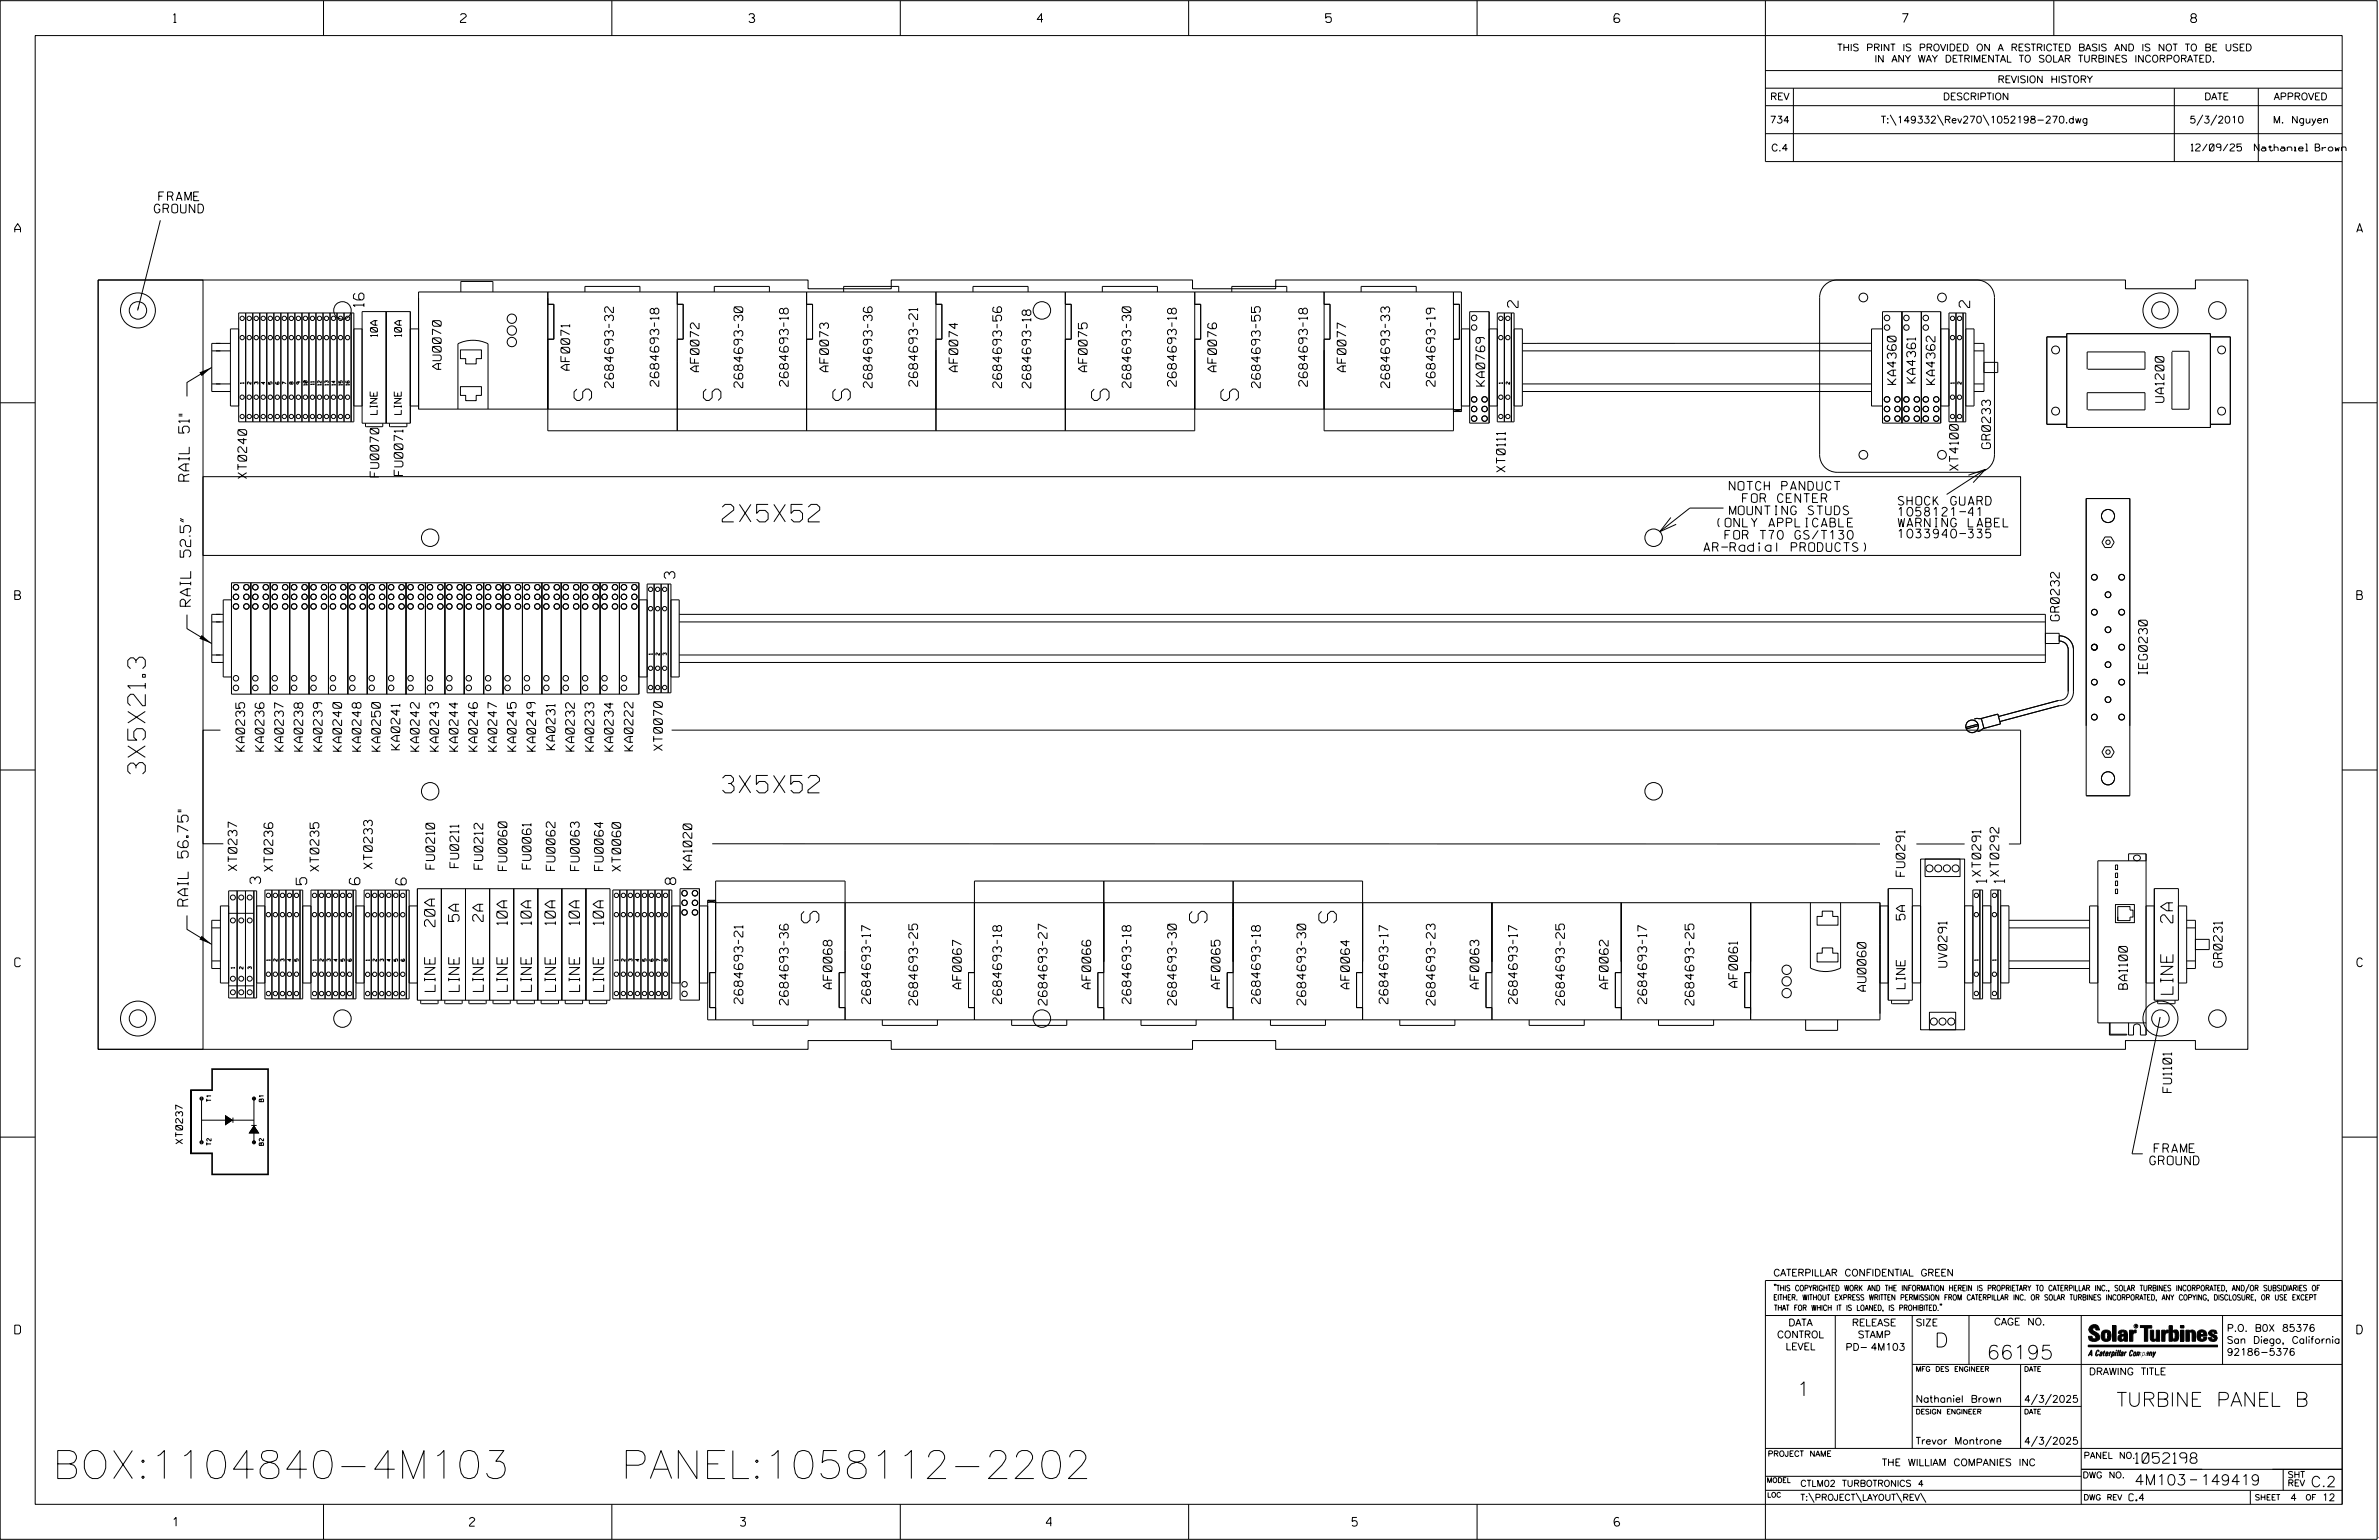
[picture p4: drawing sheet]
<svg xmlns="http://www.w3.org/2000/svg" width="864mm" height="559mm" viewBox="0 0 864 559" stroke-linecap="round" stroke-linejoin="round" font-family="sans-serif">
<defs><g id="words">
<g font-size="10.2">
<text x="19" y="536.5">BOX:1104840-4M103</text>
<text x="215.4" y="536.5">PANEL:1058112-2202</text>
</g>
<g font-size="6.3">
<text x="214.7" y="145.3" transform="rotate(-90 214.7 145.3)">S</text>
<text x="261.7" y="145.3" transform="rotate(-90 261.7 145.3)">S</text>
<text x="308.7" y="145.3" transform="rotate(-90 308.7 145.3)">S</text>
<text x="402.6" y="145.3" transform="rotate(-90 402.6 145.3)">S</text>
<text x="449.5" y="145.3" transform="rotate(-90 449.5 145.3)">S</text>
<text x="262.2" y="189.4">2X5X52</text>
<text x="52.7" y="280.9" transform="rotate(-90 52.7 280.9)">3X5X21.3</text>
<text x="262.3" y="287.7">3X5X52</text>
<text x="297.2" y="334.8" transform="rotate(-90 297.2 334.8)">S</text>
<text x="438.1" y="334.8" transform="rotate(-90 438.1 334.8)">S</text>
<text x="485.1" y="334.8" transform="rotate(-90 485.1 334.8)">S</text>
</g>
<g font-size="5.1">
<text x="702.3" y="488.8">D</text>
<text x="721.2" y="493.2">66195</text>
<text x="652.2" y="506.5">1</text>
<text x="768.3" y="510.3">TURBINE PANEL B</text>
</g>
<g font-size="4.4">
<text x="788.8" y="334.9" transform="rotate(-90 788.8 334.9)">2A</text>
<text x="788.8" y="360.8" transform="rotate(-90 788.8 360.8)">LINE</text>
</g>
<g font-size="3.8">
<text x="132.1" y="111.3" transform="rotate(-90 132.1 111.3)">16</text>
<text x="551.1" y="111.6" transform="rotate(-90 551.1 111.6)">2</text>
<text x="715" y="111.6" transform="rotate(-90 715 111.6)">2</text>
<text x="68.7" y="174.6" transform="rotate(-90 68.7 174.6)">RAIL 51&quot;</text>
<text x="245" y="209.9" transform="rotate(-90 245 209.9)">3</text>
<text x="69.2" y="220" transform="rotate(-90 69.2 220)">RAIL 52.5&quot;</text>
<text x="94.6" y="320.7" transform="rotate(-90 94.6 320.7)">3</text>
<text x="111.3" y="321" transform="rotate(-90 111.3 321)">5</text>
<text x="130.6" y="321" transform="rotate(-90 130.6 321)">6</text>
<text x="147.5" y="321.1" transform="rotate(-90 147.5 321.1)">6</text>
<text x="245.3" y="321" transform="rotate(-90 245.3 321)">8</text>
<text x="721.1" y="320.3" transform="rotate(-90 721.1 320.3)">1</text>
<text x="727.7" y="320.3" transform="rotate(-90 727.7 320.3)">1</text>
<text x="68.3" y="328.7" transform="rotate(-90 68.3 328.7)">RAIL 56.75&quot;</text>
<text x="166.7" y="334.3" transform="rotate(-90 166.7 334.3)">5A</text>
<text x="175.4" y="334.3" transform="rotate(-90 175.4 334.3)">2A</text>
<text x="184.1" y="335.6" transform="rotate(-90 184.1 335.6)">10A</text>
<text x="192.9" y="335.6" transform="rotate(-90 192.9 335.6)">10A</text>
<text x="201.6" y="335.6" transform="rotate(-90 201.6 335.6)">10A</text>
<text x="210.4" y="335.6" transform="rotate(-90 210.4 335.6)">10A</text>
<text x="219.1" y="335.6" transform="rotate(-90 219.1 335.6)">10A</text>
<text x="157.9" y="336.2" transform="rotate(-90 157.9 336.2)">20A</text>
<text x="157.9" y="359.8" transform="rotate(-90 157.9 359.8)">LINE</text>
<text x="166.7" y="359.8" transform="rotate(-90 166.7 359.8)">LINE</text>
<text x="175.4" y="359.8" transform="rotate(-90 175.4 359.8)">LINE</text>
<text x="184.2" y="359.8" transform="rotate(-90 184.2 359.8)">LINE</text>
<text x="192.9" y="359.8" transform="rotate(-90 192.9 359.8)">LINE</text>
<text x="201.7" y="359.8" transform="rotate(-90 201.7 359.8)">LINE</text>
<text x="210.4" y="359.8" transform="rotate(-90 210.4 359.8)">LINE</text>
<text x="219.1" y="359.8" transform="rotate(-90 219.1 359.8)">LINE</text>
<text x="775.1" y="531">1052198</text>
<text x="774.8" y="538.9">4M103</text>
<text x="798.8" y="538.9">149419</text>
<text x="838.8" y="539.5">C.2</text>
</g>
<g font-size="3.2">
<text x="63" y="8.2">1</text>
<text x="167.2" y="8.2">2</text>
<text x="271.8" y="8.2">3</text>
<text x="376.5" y="8.2">4</text>
<text x="481.2" y="8.2">5</text>
<text x="690.6" y="8.2">7</text>
<text x="795.3" y="8.2">8</text>
<text x="56" y="77.2">GROUND</text>
<text x="57.6" y="72.8">FRAME</text>
<text x="5.4" y="84.3">A</text>
<text x="855.5" y="84.3">A</text>
<text x="160.2" y="134" transform="rotate(-90 160.2 134)">AU0070</text>
<text x="206.8" y="134.3" transform="rotate(-90 206.8 134.3)">AF0071</text>
<text x="253.8" y="134.9" transform="rotate(-90 253.8 134.9)">AF0072</text>
<text x="300.7" y="134.9" transform="rotate(-90 300.7 134.9)">AF0073</text>
<text x="347.7" y="134.9" transform="rotate(-90 347.7 134.9)">AF0074</text>
<text x="394.7" y="134.9" transform="rotate(-90 394.7 134.9)">AF0075</text>
<text x="441.6" y="134.9" transform="rotate(-90 441.6 134.9)">AF0076</text>
<text x="488.6" y="134.9" transform="rotate(-90 488.6 134.9)">AF0077</text>
<text x="222.7" y="140.6" transform="rotate(-90 222.7 140.6)">2684693-32</text>
<text x="239.2" y="140.2" transform="rotate(-90 239.2 140.2)">2684693-18</text>
<text x="269.6" y="140.6" transform="rotate(-90 269.6 140.6)">2684693-30</text>
<text x="286.1" y="140.2" transform="rotate(-90 286.1 140.2)">2684693-18</text>
<text x="316.6" y="140.6" transform="rotate(-90 316.6 140.6)">2684693-36</text>
<text x="333.1" y="140.2" transform="rotate(-90 333.1 140.2)">2684693-21</text>
<text x="363.6" y="140.7" transform="rotate(-90 363.6 140.7)">2684693-56</text>
<text x="374.2" y="140.7" transform="rotate(-90 374.2 140.7)">2684693-18</text>
<text x="410.5" y="140.6" transform="rotate(-90 410.5 140.6)">2684693-30</text>
<text x="427" y="140.2" transform="rotate(-90 427 140.2)">2684693-18</text>
<text x="457.5" y="140.7" transform="rotate(-90 457.5 140.7)">2684693-55</text>
<text x="474.6" y="140.2" transform="rotate(-90 474.6 140.2)">2684693-18</text>
<text x="504.4" y="140.6" transform="rotate(-90 504.4 140.6)">2684693-33</text>
<text x="520.9" y="140.2" transform="rotate(-90 520.9 140.2)">2684693-19</text>
<text x="539" y="140.1" transform="rotate(-90 539 140.1)">KA0769</text>
<text x="688.3" y="139.5" transform="rotate(-90 688.3 139.5)">KA4360</text>
<text x="695.4" y="138.9" transform="rotate(-90 695.4 138.9)">KA4361</text>
<text x="702.4" y="139.5" transform="rotate(-90 702.4 139.5)">KA4362</text>
<text x="785.5" y="146" transform="rotate(-90 785.5 146)">UA1200</text>
<text x="722.6" y="162.8" transform="rotate(-90 722.6 162.8)">GR0233</text>
<text x="89.5" y="173.6" transform="rotate(-90 89.5 173.6)">XT0240</text>
<text x="137.5" y="173.1" transform="rotate(-90 137.5 173.1)">FU0070</text>
<text x="146.3" y="172.5" transform="rotate(-90 146.3 172.5)">FU0071</text>
<text x="546.4" y="171.3" transform="rotate(-90 546.4 171.3)">XT0111</text>
<text x="710.9" y="170.7" transform="rotate(-90 710.9 170.7)">XT4100</text>
<text x="627.8" y="177.9">NOTCH PANDUCT</text>
<text x="632.6" y="182.3">FOR CENTER</text>
<text x="689.1" y="183.3">SHOCK GUARD</text>
<text x="623.1" y="191.2">(ONLY APPLICABLE</text>
<text x="626" y="186.8">MOUNTING STUDS</text>
<text x="689.1" y="191.2">WARNING LABEL</text>
<text x="689.1" y="187.3">1058121-41</text>
<text x="624.7" y="195.6">FOR T70 GS/T130</text>
<text x="689.1" y="195.2">1033940-335</text>
<text x="618.5" y="200.1">AR-Radial PRODUCTS)</text>
<text x="5.4" y="217.5">B</text>
<text x="855.6" y="217.5">B</text>
<text x="747.5" y="225.2" transform="rotate(-90 747.5 225.2)">GR0232</text>
<text x="779.5" y="244.7" transform="rotate(-90 779.5 244.7)">IEG0230</text>
<text x="88.8" y="272.6" transform="rotate(-90 88.8 272.6)">KA0235</text>
<text x="95.8" y="272.6" transform="rotate(-90 95.8 272.6)">KA0236</text>
<text x="102.9" y="272.6" transform="rotate(-90 102.9 272.6)">KA0237</text>
<text x="109.9" y="272.6" transform="rotate(-90 109.9 272.6)">KA0238</text>
<text x="116.9" y="272.6" transform="rotate(-90 116.9 272.6)">KA0239</text>
<text x="124" y="272.6" transform="rotate(-90 124 272.6)">KA0240</text>
<text x="131" y="272.6" transform="rotate(-90 131 272.6)">KA0248</text>
<text x="138.1" y="272.6" transform="rotate(-90 138.1 272.6)">KA0250</text>
<text x="145.1" y="272.1" transform="rotate(-90 145.1 272.1)">KA0241</text>
<text x="152.2" y="272.6" transform="rotate(-90 152.2 272.6)">KA0242</text>
<text x="159.2" y="272.6" transform="rotate(-90 159.2 272.6)">KA0243</text>
<text x="166.2" y="272.6" transform="rotate(-90 166.2 272.6)">KA0244</text>
<text x="173.3" y="272.6" transform="rotate(-90 173.3 272.6)">KA0246</text>
<text x="180.3" y="272.6" transform="rotate(-90 180.3 272.6)">KA0247</text>
<text x="187.4" y="272.6" transform="rotate(-90 187.4 272.6)">KA0245</text>
<text x="194.4" y="272.6" transform="rotate(-90 194.4 272.6)">KA0249</text>
<text x="201.5" y="272" transform="rotate(-90 201.5 272)">KA0231</text>
<text x="208.5" y="272.6" transform="rotate(-90 208.5 272.6)">KA0232</text>
<text x="215.5" y="272.6" transform="rotate(-90 215.5 272.6)">KA0233</text>
<text x="222.6" y="272.6" transform="rotate(-90 222.6 272.6)">KA0234</text>
<text x="229.8" y="272.5" transform="rotate(-90 229.8 272.5)">KA0222</text>
<text x="240.4" y="272.3" transform="rotate(-90 240.4 272.3)">XT0070</text>
<text x="86" y="315.9" transform="rotate(-90 86 315.9)">XT0237</text>
<text x="99" y="316.1" transform="rotate(-90 99 316.1)">XT0236</text>
<text x="115.8" y="316.1" transform="rotate(-90 115.8 316.1)">XT0235</text>
<text x="135.2" y="315.2" transform="rotate(-90 135.2 315.2)">XT0233</text>
<text x="157.8" y="315.4" transform="rotate(-90 157.8 315.4)">FU0210</text>
<text x="166.5" y="314.8" transform="rotate(-90 166.5 314.8)">FU0211</text>
<text x="175.3" y="315.4" transform="rotate(-90 175.3 315.4)">FU0212</text>
<text x="184" y="315.9" transform="rotate(-90 184 315.9)">FU0060</text>
<text x="192.7" y="315.3" transform="rotate(-90 192.7 315.3)">FU0061</text>
<text x="201.5" y="315.9" transform="rotate(-90 201.5 315.9)">FU0062</text>
<text x="210.2" y="315.9" transform="rotate(-90 210.2 315.9)">FU0063</text>
<text x="219" y="315.9" transform="rotate(-90 219 315.9)">FU0064</text>
<text x="225.3" y="316.1" transform="rotate(-90 225.3 316.1)">XT0060</text>
<text x="251.1" y="315.6" transform="rotate(-90 251.1 315.6)">KA1020</text>
<text x="691.5" y="317.9" transform="rotate(-90 691.5 317.9)">FU0291</text>
<text x="719" y="317.9" transform="rotate(-90 719 317.9)">XT0291</text>
<text x="725.6" y="317.9" transform="rotate(-90 725.6 317.9)">XT0292</text>
<text x="691.5" y="333.8" transform="rotate(-90 691.5 333.8)">5A</text>
<text x="5.4" y="350.8">C</text>
<text x="706.8" y="350.9" transform="rotate(-90 706.8 350.9)">UV0291</text>
<text x="806.7" y="350.9" transform="rotate(-90 806.7 350.9)">GR0231</text>
<text x="855.6" y="350.8">C</text>
<text x="302" y="358.8" transform="rotate(-90 302 358.8)">AF0068</text>
<text x="349" y="358.8" transform="rotate(-90 349 358.8)">AF0067</text>
<text x="395.9" y="358.8" transform="rotate(-90 395.9 358.8)">AF0066</text>
<text x="442.9" y="358.8" transform="rotate(-90 442.9 358.8)">AF0065</text>
<text x="489.9" y="358.8" transform="rotate(-90 489.9 358.8)">AF0064</text>
<text x="536.8" y="358.8" transform="rotate(-90 536.8 358.8)">AF0063</text>
<text x="583.8" y="358.8" transform="rotate(-90 583.8 358.8)">AF0062</text>
<text x="630.7" y="358.2" transform="rotate(-90 630.7 358.2)">AF0061</text>
<text x="677.4" y="359.6" transform="rotate(-90 677.4 359.6)">AU0060</text>
<text x="691.6" y="358.7" transform="rotate(-90 691.6 358.7)">LINE</text>
<text x="772.3" y="359" transform="rotate(-90 772.3 359)">BA1100</text>
<text x="269.6" y="364.2" transform="rotate(-90 269.6 364.2)">2684693-21</text>
<text x="286.1" y="364.7" transform="rotate(-90 286.1 364.7)">2684693-36</text>
<text x="316" y="364.2" transform="rotate(-90 316 364.2)">2684693-17</text>
<text x="333.1" y="364.7" transform="rotate(-90 333.1 364.7)">2684693-25</text>
<text x="363.6" y="364.2" transform="rotate(-90 363.6 364.2)">2684693-18</text>
<text x="380.1" y="364.7" transform="rotate(-90 380.1 364.7)">2684693-27</text>
<text x="410.5" y="364.2" transform="rotate(-90 410.5 364.2)">2684693-18</text>
<text x="427" y="364.7" transform="rotate(-90 427 364.7)">2684693-30</text>
<text x="457.5" y="364.2" transform="rotate(-90 457.5 364.2)">2684693-18</text>
<text x="474" y="364.7" transform="rotate(-90 474 364.7)">2684693-30</text>
<text x="503.8" y="364.2" transform="rotate(-90 503.8 364.2)">2684693-17</text>
<text x="521" y="364.7" transform="rotate(-90 521 364.7)">2684693-23</text>
<text x="550.8" y="364.2" transform="rotate(-90 550.8 364.2)">2684693-17</text>
<text x="567.9" y="364.7" transform="rotate(-90 567.9 364.7)">2684693-25</text>
<text x="597.7" y="364.2" transform="rotate(-90 597.7 364.2)">2684693-17</text>
<text x="614.9" y="364.7" transform="rotate(-90 614.9 364.7)">2684693-25</text>
<text x="788.3" y="396.4" transform="rotate(-90 788.3 396.4)">FU1101</text>
<text x="782" y="418.2">FRAME</text>
<text x="780.4" y="422.7">GROUND</text>
<text x="5.4" y="484">D</text>
<text x="855.6" y="484">D</text>
<text x="62.8" y="553.8">1</text>
<text x="170.4" y="553.8">2</text>
<text x="268.8" y="553.8">3</text>
<text x="379.8" y="553.8">4</text>
<text x="490.8" y="553.8">5</text>
<text x="585.9" y="553.8">6</text>
</g>
<g font-size="2.5">
<text x="666.9" y="18.5">THIS PRINT IS PROVIDED ON A RESTRICTED BASIS AND IS NOT TO BE USED</text>
<text x="680.5" y="22.6">IN ANY WAY DETRIMENTAL TO SOLAR TURBINES INCORPORATED.</text>
<text x="725.1" y="30">REVISION HISTORY</text>
<text x="642.6" y="36.3">REV</text>
<text x="705.3" y="36.3">DESCRIPTION</text>
<text x="800.2" y="36.3">DATE</text>
<text x="825.4" y="36.3">APPROVED</text>
<text x="642.4" y="44.7">734</text>
<text x="682.8" y="44.7">T:\149332\Rev270\1052198-270.dwg</text>
<text x="794.8" y="44.7">5/3/2010</text>
<text x="825.1" y="44.7">M. Nguyen</text>
<text x="643" y="54.8">C.4</text>
<text x="795.4" y="54.8">12/09/25</text>
<text x="818.4" y="54.8">Nathaniel Brown</text>
<text x="137" y="122.1" transform="rotate(-90 137 122.1)">10A</text>
<text x="145.8" y="122.1" transform="rotate(-90 145.8 122.1)">10A</text>
<text x="136.9" y="150.4" transform="rotate(-90 136.9 150.4)">LINE</text>
<text x="145.7" y="150.4" transform="rotate(-90 145.7 150.4)">LINE</text>
<text x="66.3" y="415" transform="rotate(-90 66.3 415)">XT0237</text>
<text x="643.8" y="463">CATERPILLAR CONFIDENTIAL GREEN</text>
<text x="645.1" y="485.5">CONTROL</text>
<text x="649.2" y="481.1">DATA</text>
<text x="672.3" y="481.1">RELEASE</text>
<text x="674.4" y="485.5">STAMP</text>
<text x="695.4" y="481.1">SIZE</text>
<text x="723.8" y="480.8">CAGE NO.</text>
<text x="808.4" y="483.1">P.O. B0X 85376</text>
<text x="648.2" y="489.8">LEVEL</text>
<text x="669.9" y="490">PD- 4M103</text>
<text x="808.4" y="487.5">San Diego, California</text>
<text x="808.4" y="491.8">92186-5376</text>
<text x="758.3" y="498.9">DRAWING TITLE</text>
<text x="695.4" y="508.9">Nathaniel Brown</text>
<text x="734.8" y="508.9">4/3/2025</text>
<text x="695.4" y="524.1">Trevor Montrone</text>
<text x="734.8" y="524.1">4/3/2025</text>
<text x="683.1" y="531.9">THE WILLIAM COMPANIES INC</text>
<text x="772.8" y="544.6">C.4</text>
<text x="831.4" y="544.6">4</text>
<text x="842.9" y="544.6">12</text>
</g>
<g font-size="2.3">
<text x="756.4" y="529.2">PANEL NO.</text>
<text x="653.5" y="539.4">CTLM02 TURBOTRONICS 4</text>
<text x="756" y="536.3">DWG NO.</text>
<text x="830.4" y="539.3">REV</text>
<text x="830.4" y="536.2">SHT</text>
<text x="653.5" y="544.5">T:\PROJECT\LAYOUT\REV\</text>
</g>
<g font-size="2">
<text x="643.8" y="468.4">&quot;THIS COPYRIGHTED WORK AND THE INFORMATION HEREIN IS PROPRIETARY TO CATERPILLAR INC., SOLAR TURBINES INCORPORATED, AND/OR SUBSIDIARIES OF</text>
<text x="643.8" y="471.8">EITHER. WITHOUT EXPRESS WRITTEN PERMISSION FROM CATERPILLAR INC. OR SOLAR TURBINES INCORPORATED, ANY COPYING, DISCLOSURE, OR USE EXCEPT</text>
<text x="644" y="475.6">THAT FOR WHICH IT IS LOANED, IS PROHIBITED.&quot;</text>
<text x="641.7" y="528.5">PROJECT NAME</text>
<text x="756.3" y="544.3">DWG REV</text>
<text x="818.5" y="544.3">SHEET</text>
<text x="836.9" y="544.3">OF</text>
</g>
<g font-size="1.8">
<text x="695.4" y="497.6">MFG DES ENGINEER</text>
<text x="734.8" y="497.6">DATE</text>
<text x="695.4" y="513.1">DESIGN ENGINEER</text>
<text x="734.8" y="513.1">DATE</text>
<text x="641.3" y="538">MODEL</text>
<text x="641.5" y="543.3">LOC</text>
</g>
<g font-size="1.6">
<text x="76.6" y="399.8" transform="rotate(-90 76.6 399.8)">T1</text>
<text x="95.7" y="399.8" transform="rotate(-90 95.7 399.8)">B1</text>
<text x="76.6" y="415.6" transform="rotate(-90 76.6 415.6)">T2</text>
<text x="95.7" y="415.6" transform="rotate(-90 95.7 415.6)">B2</text>
</g>
<g font-size="1.3">
<text x="88.5" y="139.2" transform="rotate(-90 88.5 139.2)">1</text>
<text x="91.1" y="139.4" transform="rotate(-90 91.1 139.4)">2</text>
<text x="93.6" y="139.4" transform="rotate(-90 93.6 139.4)">3</text>
<text x="96.2" y="139.4" transform="rotate(-90 96.2 139.4)">4</text>
<text x="98.7" y="139.4" transform="rotate(-90 98.7 139.4)">5</text>
<text x="101.3" y="139.4" transform="rotate(-90 101.3 139.4)">6</text>
<text x="103.8" y="139.4" transform="rotate(-90 103.8 139.4)">7</text>
<text x="106.4" y="139.4" transform="rotate(-90 106.4 139.4)">8</text>
<text x="109" y="139.4" transform="rotate(-90 109 139.4)">9</text>
<text x="111.5" y="139.8" transform="rotate(-90 111.5 139.8)">10</text>
<text x="114.1" y="139.6" transform="rotate(-90 114.1 139.6)">11</text>
<text x="116.6" y="139.8" transform="rotate(-90 116.6 139.8)">12</text>
<text x="119.2" y="139.8" transform="rotate(-90 119.2 139.8)">13</text>
<text x="121.7" y="139.8" transform="rotate(-90 121.7 139.8)">14</text>
<text x="124.3" y="139.8" transform="rotate(-90 124.3 139.8)">15</text>
<text x="126.8" y="139.8" transform="rotate(-90 126.8 139.8)">16</text>
<text x="545.4" y="139.2" transform="rotate(-90 545.4 139.2)">1</text>
<text x="548" y="139.4" transform="rotate(-90 548 139.4)">2</text>
<text x="709.4" y="139.2" transform="rotate(-90 709.4 139.2)">1</text>
<text x="712" y="139.4" transform="rotate(-90 712 139.4)">2</text>
<text x="236.8" y="237.5" transform="rotate(-90 236.8 237.5)">1</text>
<text x="239.4" y="237.8" transform="rotate(-90 239.4 237.8)">2</text>
<text x="241.9" y="237.8" transform="rotate(-90 241.9 237.8)">3</text>
<text x="85.2" y="351.4" transform="rotate(-90 85.2 351.4)">1</text>
<text x="88.2" y="351.6" transform="rotate(-90 88.2 351.6)">2</text>
<text x="91.3" y="351.6" transform="rotate(-90 91.3 351.6)">3</text>
<text x="98.1" y="348.6" transform="rotate(-90 98.1 348.6)">1</text>
<text x="100.6" y="348.8" transform="rotate(-90 100.6 348.8)">2</text>
<text x="103.2" y="348.8" transform="rotate(-90 103.2 348.8)">3</text>
<text x="105.7" y="348.8" transform="rotate(-90 105.7 348.8)">4</text>
<text x="108.3" y="348.8" transform="rotate(-90 108.3 348.8)">5</text>
<text x="114.8" y="348.6" transform="rotate(-90 114.8 348.6)">1</text>
<text x="117.4" y="348.8" transform="rotate(-90 117.4 348.8)">2</text>
<text x="119.9" y="348.8" transform="rotate(-90 119.9 348.8)">3</text>
<text x="122.5" y="348.8" transform="rotate(-90 122.5 348.8)">4</text>
<text x="125" y="348.8" transform="rotate(-90 125 348.8)">5</text>
<text x="127.6" y="348.8" transform="rotate(-90 127.6 348.8)">6</text>
<text x="134.1" y="348.6" transform="rotate(-90 134.1 348.6)">1</text>
<text x="136.7" y="348.8" transform="rotate(-90 136.7 348.8)">2</text>
<text x="139.2" y="348.8" transform="rotate(-90 139.2 348.8)">3</text>
<text x="141.8" y="348.8" transform="rotate(-90 141.8 348.8)">4</text>
<text x="144.3" y="348.8" transform="rotate(-90 144.3 348.8)">5</text>
<text x="146.9" y="348.8" transform="rotate(-90 146.9 348.8)">6</text>
<text x="224.4" y="348.6" transform="rotate(-90 224.4 348.6)">1</text>
<text x="226.9" y="348.8" transform="rotate(-90 226.9 348.8)">2</text>
<text x="229.5" y="348.8" transform="rotate(-90 229.5 348.8)">3</text>
<text x="232" y="348.8" transform="rotate(-90 232 348.8)">4</text>
<text x="234.6" y="348.8" transform="rotate(-90 234.6 348.8)">5</text>
<text x="237.1" y="348.8" transform="rotate(-90 237.1 348.8)">6</text>
<text x="239.7" y="348.8" transform="rotate(-90 239.7 348.8)">7</text>
<text x="242.2" y="348.8" transform="rotate(-90 242.2 348.8)">8</text>
<text x="718.1" y="348.6" transform="rotate(-90 718.1 348.6)">1</text>
<text x="724.6" y="348.6" transform="rotate(-90 724.6 348.6)">1</text>
</g>
<text font-size=".9" x="775.1" y="481.7">R</text>
</g></defs>
<g fill="none" stroke="#000" stroke-width=".36">
<path d="M.1 .2h862.8v558.4h-862.8zM12.8 12.9h837.4v533h-837.4zM117.4 .2v12.7M222.1 .2v12.7M326.8 .2v12.7M431.5 .2v12.7M536.2 .2v12.7M587.9 5.5l-.5-.5h-1l-.5 1v1.7l.5 .4h1l.6-.4v-.6l-.6-.5h-1l-.5 .5M640.9 .2v58.4h209.3M745.6 .2v12.7M640.9 25.6h209.3M640.9 32h209.3"/>
<path d="M640.9 38.3h209.3M651 32v26.6M789.3 32v26.6M819.8 32v26.6M640.9 48.5h209.3M686.2 41.7l2.1 3.8M703.3 41.7l2.2 3.8M719.9 41.7l2.1 3.8M799.6 41.7l-2.1 3.8M804.7 41.7l-2.2 3.8M58.2 79.9l-8.2 32.7M35.6 101.6h257.7v3.2h30.2v-3.2h109.4v3.2h30.2v-3.2h308.5v3.2h25.4v-3.2h19v279.2h-19v-3.2h-25.4v3.2h-308.5v-3.2h-30.2v3.2h-109.4v-3.2h-30.2v3.2h-257.7z"/>
<path d="M35.6 101.6h38.1v279.2h-38.1zM86.6 113.6h41.8v39.5h-41.8zM86.6 119.3h-3v28h3M89.2 113.6v39.5M91.8 113.6v39.5M94.3 113.6v39.5M96.8 113.6v39.5M99.4 113.6v39.5M102 113.6v39.5M104.5 113.6v39.5M107 113.6v39.5M109.6 113.6v39.5"/>
<path d="M112.1 113.6v39.5M114.7 113.6v39.5M117.3 113.6v39.5M119.8 113.6v39.5M122.3 113.6v39.5M124.9 113.6v39.5M127.5 113.6v39.5M128.4 119.3h3M131.4 113.1h17.5v40.5h-17.5zM140.2 113.1v40.5M148.9 119.3h3M167.3 105.9v-3.8h11.6v3.8"/>
<path d="M198.9 110.4h2.1v12.7h-2.1M198.9 105.9v50.4h234.8v-50.4M212.3 105.9v-2h20v2M245.9 110.4h2.1v12.7h-2.1M245.9 105.9v50.4M259.3 105.9v-2h20v2M292.8 110.4h2.2v12.7h-2.2M292.8 105.9v50.4M306.2 105.9v-2h20v2M339.8 110.4h2.1v12.7h-2.1M339.8 105.9v50.4M353.2 105.9v-2h20v2"/>
<path d="M386.7 110.4h2.2v12.7h-2.2M386.7 105.9v50.4M400.2 105.9v-2h20v2M433.7 110.4h2.2v12.7h-2.2M447.1 105.9v-2h20v2M480.7 110.4h2.1v12.7h-2.1M494.1 105.9v-2h20v2M527.6 105.9v50.4h-46.9v-50.4M527.6 110.4h2.2v12.7h-2.2M530.5 119.3h3M533.5 113.1h7.1v40.4h-7.1zM540.6 119.3h2.9"/>
<path d="M543.5 113.6h6.1v39.5h-6.1zM546.1 113.6v39.5M548.6 113.6v39.5M549.6 119.3h3v28h-3M662.4 103.5l2.4-1.5 2.1-.4h50.8a6.4 6.4 0 0 1 6.3 6.4v57a6.3 6.3 0 0 1-6.3 6.4h-50.8a6.3 6.3 0 0 1-6.4-6.4v-57l.7-2.8zM679.4 119.3h4v28h-4zM683.4 113.1h21.1v40.4h-21.1zM690.4 113.1v40.4M697.5 113.1v40.4M704.5 119.3h3M707.5 113.6h6.1v39.5h-6.1zM710 113.6v39.5"/>
<path d="M712.6 113.6v39.5M713.6 119.3h3v28h-3M76.9 133.3l-9 5.5v5.1M76.9 127.3h6.7M76.9 139.3h6.7M83.6 124.6h-6.7v17.5h6.7M167.1 127h7.7v3.1h-1.9v1.9h-3.8v-1.9h-2zM552.6 127.3h126.8M552.6 139.3h126.8M679.4 124.6h-126.8M716.6 124.6h3.6v17.5h-3.6M716.6 127.3h3.6"/>
<path d="M716.6 139.3h3.6M720.2 131.5h5v3.7h-5M750.3 122.2h-7.3v31.8h7.3M750.3 121.1h52.1v34h-52.1zM757.7 134v-6.3h21v6.3h-20.8M788.4 127.5h6.3v21h-6.3v-20.8M802.4 122.2h7.2v31.8h-7.2M.1 146.2h12.7M128.4 147.3h3M132.7 153.6v1l.2 .2h5.8l.3-.2v-1M141.4 153.6v1l.3 .2h5.8l.2-.2v-1M148.9 147.3h3"/>
<path d="M166.2 148.4v-23.7a12.4 12.4 0 0 1 11 0v23.7M167.1 140.3h7.7v3.2h-1.9v1.9h-3.8v-1.9h-2zM527.6 148.6h2.9l-2.9 .7h2.9zM527.6 148.4h-375.7v-42.5h378.6v43.4M530.5 147.3h3M540.6 147.3h2.9M552.6 142.1h126.8M704.5 147.3h3M757.9 148.7h20.8v-6.2h-21v6.2M850.2 146.2h12.7M73.7 173h659.8v28.5h-659.8zM714.6 172.4l6.1-2.1-4.4 4.8"/>
<path d="M720.7 170.3l-14.1 9.1M606.5 187.8l-4 5.1 6-2.6M625.7 184.4h-12.3l-10.9 8.5M757.3 180.9h15.8v107.8h-15.8zM764.1 194.8h2.2l1.2 2-1.2 1.9h-2.2l-1.1-1.9zM84 217.7h-3v27.9h3M84 211.5h147.9v40.4h-147.9zM91.1 211.5v40.4M98.1 211.5v40.4M105.2 211.5v40.4M112.2 211.5v40.4M119.2 211.5v40.4"/>
<path d="M126.3 211.5v40.4M133.3 211.5v40.4M140.4 211.5v40.4M147.4 211.5v40.4M154.4 211.5v40.4M161.5 211.5v40.4M168.5 211.5v40.4M175.6 211.5v40.4M182.6 211.5v40.4M189.7 211.5v40.4M196.7 211.5v40.4M203.7 211.5v40.4"/>
<path d="M210.8 211.5v40.4M217.8 211.5v40.4M224.9 211.5v40.4M231.9 217.7h3M234.9 211.9h8.7v39.5h-8.7zM237.5 211.9v39.5M240 211.9v39.5M242.6 211.9v39.5M243.6 217.7h3v27.9h-3M67.9 223v5.1l9 5.4M76.9 225.7h4.1M76.9 237.7h4.1"/>
<path d="M81 222.9h-4.1v17.5h4.1M246.6 222.9h495.9v17.5h-495.9M246.6 225.7h495.9M246.6 237.7h495.9M742.5 229.8h5v3.7h-5M747.5 232.6a3.1 3.1 0 0 1 3.3 3.2v15.2a3.3 3.3 0 0 1-3.7 3.2l-21.6 5.8M747.5 230.7a5.1 5.1 0 0 1 5.2 5.1v15.2a5.1 5.1 0 0 1-5.1 5l-21.7 5.8M231.9 245.6h3M.1 279.4h12.7M80 264.9h-6.3v41.3h7.4M243.8 264.9h489.7v41.3h-4.2M718 262.8l-4.4 1.1"/>
<path d="M718.1 263.3l-4.3 1.2M719.2 260.7l6-1.6 1 3.6-6 1.6zM719.5 260.7l-1.8-.1-1 .3M720.4 264.2l-1.5 1-1 .3M764.1 271h2.2l1.2 1.9-1.2 1.9h-2.2l-1.1-1.9zM850.2 279.4h12.7M258.6 306.2h423.8M400.7 319.7v50.4M447.6 319.7v50.4M695.7 306.2h17.5M697.2 311.7h16v62h-16zM698.8 311.7h12.7v6.4h-12.7z"/>
<path d="M767.9 319.7h.8v1.6h-.8zM767.9 316.8h.8v1.6h-.8zM767.9 313.9h.8v1.6h-.8zM772.7 312.3v-2.5h6.3v65.8h-2v-3a1.27 1.27 0 0 0-1.3-1.1 1.27 1.27 0 0 0-1.2 1.1v3h-1.8v-4.4M774.7 310.7a1.15 1.15 0 0 1 1.7-.3 1.15 1.15 0 0 1 .1 1.7 1.16 1.16 0 0 1-1.5 0 1.16 1.16 0 0 1-.3-1.4zM779 312.3h-17.5v58.9h17.5M67.9 332.2v5l9 5.5M76.9 336.7h3.1M80 333.9h-3.1v17.5h3.1M83 323.3h10.2v38.8h-10.2zM83 328.7h-3v28h3M83 331.4h9.1"/>
<path d="M86.1 323.3v38.8M89.1 323.3v38.8M92.1 323.3v38.8M93.2 328.7h3M96.2 323h13.7v39.4h-13.7zM98.7 323v39.4M101.2 323v39.4M103.8 323v39.4M106.4 323v39.4M108.9 323v39.4M109.9 328.7h3M112.9 323h16.3v39.4h-16.3z"/>
<path d="M115.5 323v39.4M118 323v39.4M120.5 323v39.4M123.1 323v39.4M125.7 323v39.4M128.2 323v39.4M129.2 328.7h3M132.2 323h16.3v39.4h-16.3zM134.8 323v39.4M137.3 323v39.4M139.8 323v39.4M142.4 323v39.4"/>
<path d="M145 323v39.4M147.5 323v39.4M148.5 328.7h3M151.5 322.5h69.9v40.4h-69.9zM160.2 322.5v40.4M169 322.5v40.4M177.7 322.5v40.4M186.5 322.5v40.4M195.2 322.5v40.4M203.9 322.5v40.4M212.7 322.5v40.4M222.5 322.9h21.4v39.5h-21.4z"/>
<path d="M225 322.9v39.5M227.6 322.9v39.5M230.1 322.9v39.5M232.7 322.9v39.5M235.2 322.9v39.5M237.8 322.9v39.5M240.3 322.9v39.5M242.9 322.9v39.5M243.9 328.7h3M246.9 322.5h7v40.4h-7zM253.9 328.7h3M256.9 326.7v43.4h425.5v-42.5h-422.6"/>
<path d="M256.9 326.7h2.9l-2.9 .7h2.9zM541.6 327.6v42.5M588.5 327.6v42.5M635.5 327.6v42.5M657.2 327.6v23.7a12.5 12.5 0 0 0 11 0v-23.7M661.5 330.6h3.8v1.9h1.9v3.2h-7.6v-3.2h1.9zM682.4 328.7h3M685.4 322.4h8.8v40.5h-8.8zM694.2 328.7h3v28h-3M716.2 328.7h-3v28h3M716.2 322.9h3.5v39.5h-3.5zM718.7 322.9v39.5"/>
<path d="M719.7 328.7h3M722.7 322.9h3.6v39.5h-3.6zM725.3 322.9v39.5M726.3 328.7h3v28h-3M729.3 336.7h29.2M729.3 333.9h29.2M761.5 328.7h-3v28h3M767.9 328.2h6.9v6.6h-6.9zM767.9 322.6h.8v1.6h-.8zM768.8 332.7v1.3h4.4v-1.2h1.1v-2.6h-1.1v-1.2h-4.4v5M779 328.7h3M782 322.4h8.8v40.5h-8.8z"/>
<path d="M790.8 328.7h3v28h-3M793.8 336.7h3.2M793.8 333.9h3.2v17.5h-3.2M76.9 348.7h3.1M83 357.7h9.1M93.2 356.7h3M109.9 356.7h3M129.2 356.7h3M148.5 356.7h3M243.9 356.7h3M253.9 356.7h3M259.8 352.9h-2.2v12.7h2.2"/>
<path d="M306.8 352.9h-2.2v12.7h2.2M353.7 352.9h-2.1v12.7h2.1M400.7 352.9h-2.2v12.7h2.2M447.6 352.9h-2.1v12.7h2.1M494.6 352.9h-2.2v12.7h2.2M541.6 352.9h-2.2v12.7h2.2M588.5 352.9h-2.1v12.7h2.1M635.5 352.9h-2.2v12.7h2.2M661.5 344h3.8v1.9h1.9v3.1h-7.6v-3.1h1.9zM682.4 356.7h3M719.7 356.7h3M729.3 351.4h29.2"/>
<path d="M729.3 348.7h29.2M779 356.7h3M793.8 348.7h3.2M797 340.9h5v3.7h-5M152.7 362.9v1.1l.3 .2h5.8l.2-.2v-1.1M161.5 362.9v1.1l.2 .2h5.8l.3-.2v-1.1M170.2 362.9v1.1l.3 .2h5.7l.3-.2v-1.1M179 362.9v1.1l.2 .2h5.8l.2-.2v-1.1M187.7 362.9v1.1l.3 .2h5.7l.3-.2v-1.1M196.4 362.9v1.1l.3 .2h5.8l.2-.2v-1.1M205.2 362.9v1.1l.2 .2h5.8l.3-.2v-1.1M213.9 362.9v1.1l.3 .2h5.8l.2-.2v-1.1"/>
<path d="M273.3 370.1v2h20v-2M306.8 370.1v-50.4h-47v50.4M320.3 370.1v2h20v-2M353.7 370.1v-50.4h140.9v50.4M367.2 370.1v2h20v-2M414.2 370.1v2h20v-2M461.2 370.1v2h20v-2M508.1 370.1v2h20v-2M555.1 370.1v2h20v-2M602.1 370.1v2h20v-2M655.5 370.1v3.8h11.6v-3.8M686.6 362.9v1l.3 .3h5.8l.3-.3v-1"/>
<path d="M700.4 367.3h9.5v6.4h-9.5zM765.7 371.2v4.4h6.4v-.3h-6.1v-4.1M783.3 362.9v1.1l.2 .2h5.8l.3-.2v-1.1M784.2 369l-10.2 49.7h3.8M73.2 399v15.1M92.2 399v15.1M.1 412.6h12.7M73.2 406.5h19M84.6 405.5v1.9M91.2 408.4h2M850.2 412.6h12.7M640.9 477.3h209.3"/>
<path d="M644.2 466.1l-.1 .4M644.7 466.1l-.2 .4M666.2 477.3v48.3M694.2 477.3v48.3M704.4 473.3l-.1 .4M704.8 473.3l-.1 .4M714.8 477.3v17.8M755.5 477.3v68.6M806.8 477.3v17.8M816.5 466l-1.4 3.1M850.2 464.6h-209.3v94M850.2 464.8v81.1"/>
<path d="M694.2 495.1h156M733.5 495.1v30.5M758.6 481.4a2.02 2.02 0 0 1 3.1-.1l.5 1.3h-1.3l-.2-.6-.4-.2-.6 .1-.1 .4 .4 .7a2.46 2.46 0 0 1 2.2 2.9 2.83 2.83 0 0 1-3.8 .3l-.3-1.3h1.3l.2 .7 .6 .3 .5-.2 .2-.5-.4-.6-1.9-1.2-.4-.9zM759.2 491.3h-.7l.7-1.2v1.9h.2l-.1-2.1-1.3 2.1 .5-.5h.7M761.3 490l.3-.2 .4 .3-.1 .3-.3-.4-.4 .3-.3 1.6h.4l.4-.5-.3 .6-.4 .1-.3-.4zM762.6 490.6l.5-.1-.1 1.4h-.9a.74 .74 0 0 1 .9-.8l-.3 .7-.5 .1 .2-.5 .6-.2v-.5l-.7 .2zM763 483.2a2.17 2.17 0 0 1 3.1 0l.3 1.4-.3 1.5a2.17 2.17 0 0 1-3.1 0l-.3-1.5zM763.6 490.5l.4-.4 .2 .6h-.3l-.3 .9 .2 .4-.3-.1zM764.1 483.7l.5-.4 .4 .3v2.2l-.4 .2-.5-.2zM764.6 491.1l.6 .2v-.7l-.4-.1-.4 .6-.1 .8h.6M764.6 491.1l-.1 .8h.4M764.6 482.6v.8"/>
<path d="M764.8 490.7l.4 .1v.3h-.6zM765 491.5l-.1 .4zM766 490.5l-.5 1.5zM766 490.8l.4-.3-.4 .4M766.9 481h1.3v5.7h-1.3zM767 490.8l.5 .1-.3 .8-.4 .2zM767.3 490.5h-.5l-.5 2M767.3 490.5a.8 .8 0 0 1 .2 1 .8 .8 0 0 1-.9 .4l-.1 .6M767.3 490.5l-.1 .2M768.1 490.5l-.4 1.5zM768.2 489.9h.3l-.1 .2h-.2zM769 489.9l-.5 2.1z"/>
<path d="M769.7 489.9l-.6 2.1zM770.1 491.4l.5-.3-.5 .8zM770.4 491.9h.1M770.6 491.1l.1-.4-.7 .2 .1-.3 .6-.1 .2 .3-.5 1.1M770.6 491.1a.74 .74 0 0 0-.8 .8h.6M771 484.8h-.7l-.3 .6 .4 .7 .5-.3 .1-2.4h-.8l-.1 .4h-1.2a1.71 1.71 0 0 1 1.8-1.3 1.71 1.71 0 0 1 1.6 1.4v2.8h-1.1l-.1-.6M771 484.2l-1.5 .1a1.41 1.41 0 0 0 0 2.4l.5 .1 1.1-.7M771.2 486.1h-.1M771.4 490.5l.1 .3 .4-.3-.9 1.5zM771.5 490.8h.1M773 482.7h1.2v.5l.5-.5 .7-.1v1h-.6l-.5 .4-.1 2.7h-1.2zM773.3 490.3l.6-.4 .4 .2-.1 .4-.3-.4a1.28 1.28 0 0 0-.5 1.8l.6-.4-.1 .4-.8 .1z"/>
<path d="M774.7 490.8l.5-.3a.88 .88 0 0 1 .2 .9 .88 .88 0 0 1-.7 .7l-.2-.2zM774.8 490.9h.5l-.3 1h-.3l-.2-.2zM775.2 490.5l-.1 .2M776.8 481h4.3v.9h-1.5v4.8h-1.3M776.8 490.6l-.8 .2v-.3l-.4 1.5 .8-1.3v1.3l.3-1.2M779.3 491.1h.4M779.6 490.5h.3l-.3 1.4M779.6 490.7h.2l-.1 .4M779.7 491.1l-.1 .4M779.7 491.1l-.4 .2M780.1 492l.4-1.5 .1 .3 .3-.3 .3 .2-.3 1.3v-1.3l-.7 1.3M780.6 482.7h1.2v2.7l.1 .4 .4 .3 .4-.7v-2.7h1.2l.1 4h-1.3v-.5l-1.1 .6-.7-.3-.3-.7z"/>
<path d="M781.6 492.5l1-2-.8 1.3-.2-1.3-.2 2M784.7 482.7h1.2v.5l.5-.5 .7-.1v1h-.5l-.6 .4-.1 2.7h-1.2zM787.4 481h1.2v2a1.4 1.4 0 0 1 2.2 .2l.1 1.4-.4 1.9-1.5 .1-.4-.5v-1l.5 .9 .5-.3v-2.1l-.5-.4-.5 .7v2.8h-1.2zM791.5 482.7h1.3v4h-1.3zM791.5 481h1.3v.9h-1.3zM793.5 482.7h1.3v.4l.7-.5 1.1 .2 .4 .6v3.3h-1.2l-.3-3.4-.7 .2v3.2h-1.3zM794.8 483.1h.1M797.7 483.2a1.92 1.92 0 0 1 2.4-.5 1.92 1.92 0 0 1 1 2.1h-2.3v.8l.6 .5 .5-.3v-.5h1.2a1.83 1.83 0 0 1-2.1 1.4 1.83 1.83 0 0 1-1.5-2.1zM798.8 484.2v.6M799.1 483.4h.6l.2 .8h-1.1zM804.6 482.9a1.84 1.84 0 0 0-2.9 .8 3.3 3.3 0 0 0 2.2 1.9l-.5 .5-.4-.3-.1-.4h-1.2l.1 .6a1.92 1.92 0 0 0 2.9 .4M804.9 483.8h-1.2l-.2-.6-.5 .1-.1 .3 .1 .3 1.8 .9"/>
<path d="M805.1 488.1h-47.1v.6h47.1M694.2 510.3h61.3M739.6 505.8l-2.2 3.9M744.7 505.8l-2.2 3.9M640.9 525.6h209.2M640.9 535.7h114.6M739.6 521.1l-2.2 3.8M744.7 521.1l-2.2 3.8M755.5 533.2h94.7M795 537h2.6M828.8 533.2v7.6M117.4 545.9v12.7"/>
<path d="M222.1 545.9v12.7M326.8 545.9v12.7M431.5 545.9v12.7M536.2 545.9v12.7M640.9 540.8h209.3M656.6 541.7l2 3.5M673.8 541.7l1.9 3.5M688.4 541.7l2 3.5M697.2 541.7l1.9 3.5M816.9 541v4.9M863.5 558h.1"/>
<circle cx="50.1" cy="112.6" r="6.3"/>
<circle cx="50.1" cy="112.6" r="3.2"/>
<circle cx="87.9" cy="115.5" r=".78"/>
<circle cx="90.5" cy="115.5" r=".79"/>
<circle cx="93" cy="115.5" r=".79"/>
<circle cx="95.6" cy="115.5" r=".79"/>
<circle cx="98.1" cy="115.5" r=".79"/>
<circle cx="100.7" cy="115.5" r=".79"/>
<circle cx="103.2" cy="115.5" r=".79"/>
<circle cx="105.8" cy="115.5" r=".79"/>
<circle cx="108.3" cy="115.5" r=".79"/>
<circle cx="110.9" cy="115.5" r=".79"/>
<circle cx="113.4" cy="115.5" r=".78"/>
<circle cx="116" cy="115.5" r=".79"/>
<circle cx="118.5" cy="115.5" r=".79"/>
<circle cx="121.1" cy="115.5" r=".79"/>
<circle cx="123.6" cy="115.5" r=".79"/>
<circle cx="124.3" cy="112.6" r="3.2"/>
<circle cx="126.2" cy="115.5" r=".79"/>
<circle cx="185.8" cy="115.6" r="1.7"/>
<circle cx="185.8" cy="119.9" r="1.7"/>
<circle cx="378.2" cy="112.6" r="3.2"/>
<circle cx="535.1" cy="115.4" r="1"/>
<circle cx="535.1" cy="118.9" r=".99"/>
<circle cx="544.8" cy="115.5" r=".79"/>
<circle cx="547.4" cy="115.5" r=".79"/>
<circle cx="676.4" cy="107.9" r="1.59"/>
<circle cx="685" cy="115.4" r="1"/>
<circle cx="685" cy="118.9" r="1"/>
<circle cx="692" cy="115.4" r="1"/>
<circle cx="692" cy="118.9" r=".99"/>
<circle cx="699.1" cy="115.4" r="1"/>
<circle cx="699.1" cy="118.9" r="1"/>
<circle cx="705" cy="107.9" r="1.59"/>
<circle cx="708.8" cy="115.5" r=".79"/>
<circle cx="711.3" cy="115.5" r=".79"/>
<circle cx="784.3" cy="112.6" r="6.3"/>
<circle cx="784.3" cy="112.6" r="3.2"/>
<circle cx="804.9" cy="112.6" r="3.2"/>
<circle cx="87.9" cy="122.5" r=".79"/>
<circle cx="90.5" cy="122.5" r=".8"/>
<circle cx="93" cy="122.5" r=".8"/>
<circle cx="95.5" cy="122.5" r=".8"/>
<circle cx="98.1" cy="122.5" r=".8"/>
<circle cx="100.7" cy="122.5" r=".8"/>
<circle cx="103.2" cy="122.5" r=".8"/>
<circle cx="105.8" cy="122.5" r=".79"/>
<circle cx="108.3" cy="122.5" r=".8"/>
<circle cx="110.9" cy="122.5" r=".8"/>
<circle cx="113.4" cy="122.5" r=".79"/>
<circle cx="116" cy="122.5" r=".8"/>
<circle cx="118.5" cy="122.5" r=".8"/>
<circle cx="121.1" cy="122.5" r=".8"/>
<circle cx="123.6" cy="122.5" r=".8"/>
<circle cx="126.2" cy="122.5" r=".8"/>
<circle cx="185.8" cy="124.1" r="1.7"/>
<circle cx="544.8" cy="122.5" r=".8"/>
<circle cx="547.4" cy="122.5" r=".8"/>
<circle cx="708.8" cy="122.5" r=".8"/>
<circle cx="711.3" cy="122.5" r=".8"/>
<circle cx="746.2" cy="127" r="1.44"/>
<circle cx="806.5" cy="127" r="1.43"/>
<circle cx="87.9" cy="151.1" r=".77"/>
<circle cx="87.9" cy="144.1" r=".79"/>
<circle cx="90.5" cy="151.1" r=".78"/>
<circle cx="90.5" cy="144.1" r=".8"/>
<circle cx="93" cy="151.1" r=".78"/>
<circle cx="93" cy="144.1" r=".8"/>
<circle cx="95.5" cy="151.1" r=".78"/>
<circle cx="95.5" cy="144.1" r=".8"/>
<circle cx="98.1" cy="151.1" r=".78"/>
<circle cx="98.1" cy="144.1" r=".8"/>
<circle cx="100.7" cy="151.1" r=".78"/>
<circle cx="100.7" cy="144.1" r=".8"/>
<circle cx="103.2" cy="151.1" r=".78"/>
<circle cx="103.2" cy="144.1" r=".8"/>
<circle cx="105.8" cy="151.1" r=".78"/>
<circle cx="105.8" cy="144.1" r=".79"/>
<circle cx="108.3" cy="151.1" r=".78"/>
<circle cx="108.3" cy="144.1" r=".8"/>
<circle cx="110.9" cy="151.1" r=".78"/>
<circle cx="110.9" cy="144.1" r=".8"/>
<circle cx="113.4" cy="151.1" r=".77"/>
<circle cx="113.4" cy="144.1" r=".79"/>
<circle cx="116" cy="151.1" r=".78"/>
<circle cx="116" cy="144.1" r=".8"/>
<circle cx="118.5" cy="151.1" r=".78"/>
<circle cx="118.5" cy="144.1" r=".8"/>
<circle cx="121.1" cy="151.1" r=".78"/>
<circle cx="121.1" cy="144.1" r=".8"/>
<circle cx="123.6" cy="151.1" r=".78"/>
<circle cx="123.6" cy="144.1" r=".8"/>
<circle cx="126.2" cy="151.1" r=".78"/>
<circle cx="126.2" cy="144.1" r=".8"/>
<circle cx="535.1" cy="148.4" r=".99"/>
<circle cx="535.1" cy="144.9" r=".99"/>
<circle cx="535.1" cy="151.9" r=".99"/>
<circle cx="538.9" cy="144.9" r="1"/>
<circle cx="538.9" cy="148.4" r="1"/>
<circle cx="538.9" cy="151.9" r=".99"/>
<circle cx="544.8" cy="151.1" r=".78"/>
<circle cx="544.8" cy="144.1" r=".8"/>
<circle cx="547.3" cy="151.1" r=".78"/>
<circle cx="547.4" cy="144.1" r=".8"/>
<circle cx="685" cy="144.9" r="1"/>
<circle cx="685" cy="148.4" r="1"/>
<circle cx="685" cy="151.9" r="1"/>
<circle cx="688.8" cy="148.4" r=".99"/>
<circle cx="688.8" cy="144.9" r=".99"/>
<circle cx="688.8" cy="151.9" r=".99"/>
<circle cx="692" cy="144.9" r=".99"/>
<circle cx="692" cy="148.4" r=".99"/>
<circle cx="692" cy="151.9" r=".99"/>
<circle cx="695.8" cy="148.4" r="1"/>
<circle cx="695.8" cy="144.9" r="1"/>
<circle cx="695.8" cy="151.9" r=".99"/>
<circle cx="699.1" cy="144.9" r="1"/>
<circle cx="699.1" cy="148.4" r="1"/>
<circle cx="699.1" cy="151.9" r=".99"/>
<circle cx="702.9" cy="148.4" r=".99"/>
<circle cx="702.9" cy="144.9" r=".99"/>
<circle cx="702.9" cy="151.9" r=".98"/>
<circle cx="708.8" cy="151.1" r=".78"/>
<circle cx="708.8" cy="144.1" r=".8"/>
<circle cx="711.3" cy="151.1" r=".78"/>
<circle cx="711.3" cy="144.1" r=".8"/>
<circle cx="746.2" cy="149.2" r="1.44"/>
<circle cx="806.5" cy="149.2" r="1.44"/>
<circle cx="676.4" cy="165" r="1.59"/>
<circle cx="705" cy="165" r="1.59"/>
<circle cx="156.2" cy="195.1" r="3.2"/>
<circle cx="600.3" cy="195.1" r="3.2"/>
<circle cx="765.2" cy="196.8" r=".8"/>
<circle cx="765.2" cy="187.3" r="2.38"/>
<circle cx="85.6" cy="216.6" r=".99"/>
<circle cx="85.6" cy="213.1" r=".99"/>
<circle cx="89.5" cy="216.6" r="1"/>
<circle cx="89.5" cy="213.1" r="1"/>
<circle cx="92.7" cy="213.1" r="1"/>
<circle cx="92.7" cy="216.6" r="1"/>
<circle cx="96.5" cy="216.6" r=".99"/>
<circle cx="96.5" cy="213.1" r=".99"/>
<circle cx="99.7" cy="216.6" r=".99"/>
<circle cx="99.7" cy="213.1" r=".99"/>
<circle cx="103.5" cy="213.1" r="1"/>
<circle cx="103.5" cy="216.6" r="1"/>
<circle cx="106.8" cy="213.1" r="1"/>
<circle cx="106.8" cy="216.6" r="1"/>
<circle cx="110.6" cy="213.1" r=".99"/>
<circle cx="110.6" cy="216.6" r=".99"/>
<circle cx="113.8" cy="213.1" r="1"/>
<circle cx="113.8" cy="216.6" r="1"/>
<circle cx="117.6" cy="213.1" r=".99"/>
<circle cx="117.6" cy="216.6" r=".99"/>
<circle cx="120.9" cy="213.1" r=".99"/>
<circle cx="120.9" cy="216.6" r=".99"/>
<circle cx="124.7" cy="213.1" r="1"/>
<circle cx="124.7" cy="216.6" r="1"/>
<circle cx="127.9" cy="213.1" r="1"/>
<circle cx="127.9" cy="216.6" r="1"/>
<circle cx="131.7" cy="213.1" r=".99"/>
<circle cx="131.7" cy="216.6" r=".99"/>
<circle cx="134.9" cy="213.1" r=".99"/>
<circle cx="134.9" cy="216.6" r=".99"/>
<circle cx="138.7" cy="213.1" r="1"/>
<circle cx="138.7" cy="216.6" r="1"/>
<circle cx="142" cy="216.6" r=".99"/>
<circle cx="142" cy="213.1" r=".99"/>
<circle cx="145.8" cy="216.6" r="1"/>
<circle cx="145.8" cy="213.1" r="1"/>
<circle cx="149" cy="213.1" r="1"/>
<circle cx="149" cy="216.6" r="1"/>
<circle cx="152.8" cy="216.6" r=".99"/>
<circle cx="152.8" cy="213.1" r=".99"/>
<circle cx="156.1" cy="216.6" r=".99"/>
<circle cx="156.1" cy="213.1" r=".99"/>
<circle cx="159.9" cy="216.6" r="1"/>
<circle cx="159.9" cy="213.1" r="1"/>
<circle cx="163.1" cy="216.6" r="1"/>
<circle cx="163.1" cy="213.1" r="1"/>
<circle cx="166.9" cy="216.6" r=".99"/>
<circle cx="166.9" cy="213.1" r=".99"/>
<circle cx="170.2" cy="213.1" r="1"/>
<circle cx="170.2" cy="216.6" r="1"/>
<circle cx="173.9" cy="216.6" r=".99"/>
<circle cx="173.9" cy="213.1" r=".99"/>
<circle cx="177.2" cy="213.1" r=".99"/>
<circle cx="177.2" cy="216.6" r=".99"/>
<circle cx="181" cy="213.1" r="1"/>
<circle cx="181" cy="216.6" r="1"/>
<circle cx="184.2" cy="213.1" r="1"/>
<circle cx="184.2" cy="216.6" r="1"/>
<circle cx="188" cy="216.6" r=".99"/>
<circle cx="188" cy="213.1" r=".99"/>
<circle cx="191.3" cy="216.6" r=".99"/>
<circle cx="191.3" cy="213.1" r=".99"/>
<circle cx="195.1" cy="216.6" r="1"/>
<circle cx="195.1" cy="213.1" r="1"/>
<circle cx="198.3" cy="216.6" r=".99"/>
<circle cx="198.3" cy="213.1" r=".99"/>
<circle cx="202.1" cy="213.1" r="1"/>
<circle cx="202.1" cy="216.6" r="1"/>
<circle cx="205.4" cy="213.1" r="1"/>
<circle cx="205.4" cy="216.6" r="1"/>
<circle cx="209.2" cy="213.1" r=".99"/>
<circle cx="209.2" cy="216.6" r=".99"/>
<circle cx="212.4" cy="213.1" r=".99"/>
<circle cx="212.4" cy="216.6" r=".99"/>
<circle cx="216.2" cy="213.1" r="1"/>
<circle cx="216.2" cy="216.6" r="1"/>
<circle cx="219.5" cy="213.1" r="1"/>
<circle cx="219.5" cy="216.6" r="1"/>
<circle cx="223.2" cy="216.6" r=".99"/>
<circle cx="223.2" cy="213.1" r=".99"/>
<circle cx="226.5" cy="213.1" r="1"/>
<circle cx="226.5" cy="216.6" r="1"/>
<circle cx="230.3" cy="213.1" r=".99"/>
<circle cx="230.3" cy="216.6" r=".99"/>
<circle cx="236.2" cy="213.8" r=".8"/>
<circle cx="238.7" cy="213.8" r=".79"/>
<circle cx="241.3" cy="213.8" r=".8"/>
<circle cx="760.3" cy="209.5" r="1.05"/>
<circle cx="765.2" cy="215.8" r="1.05"/>
<circle cx="770.2" cy="209.5" r="1.05"/>
<circle cx="85.7" cy="220.1" r=".99"/>
<circle cx="89.5" cy="220.1" r="1"/>
<circle cx="92.7" cy="220.1" r="1"/>
<circle cx="96.5" cy="220.1" r=".99"/>
<circle cx="99.7" cy="220.1" r=".99"/>
<circle cx="103.5" cy="220.1" r=".99"/>
<circle cx="106.8" cy="220.1" r=".99"/>
<circle cx="110.6" cy="220.1" r=".98"/>
<circle cx="113.8" cy="220.1" r="1"/>
<circle cx="117.6" cy="220.1" r=".99"/>
<circle cx="120.9" cy="220.1" r=".99"/>
<circle cx="124.7" cy="220.1" r="1"/>
<circle cx="127.9" cy="220.1" r=".99"/>
<circle cx="131.7" cy="220.1" r=".99"/>
<circle cx="134.9" cy="220.1" r=".98"/>
<circle cx="138.7" cy="220.1" r=".99"/>
<circle cx="142" cy="220.1" r=".99"/>
<circle cx="145.8" cy="220.1" r="1"/>
<circle cx="149" cy="220.1" r="1"/>
<circle cx="152.8" cy="220.1" r=".99"/>
<circle cx="156.1" cy="220.1" r=".99"/>
<circle cx="159.9" cy="220.1" r=".99"/>
<circle cx="163.1" cy="220.1" r=".99"/>
<circle cx="166.9" cy="220.1" r=".98"/>
<circle cx="170.2" cy="220.1" r="1"/>
<circle cx="174" cy="220.1" r=".99"/>
<circle cx="177.2" cy="220.1" r=".99"/>
<circle cx="181" cy="220.1" r="1"/>
<circle cx="184.2" cy="220.1" r=".99"/>
<circle cx="188" cy="220.1" r=".99"/>
<circle cx="191.3" cy="220.1" r=".98"/>
<circle cx="195.1" cy="220.1" r=".99"/>
<circle cx="198.3" cy="220.1" r=".99"/>
<circle cx="202.1" cy="220.1" r="1"/>
<circle cx="205.4" cy="220.1" r="1"/>
<circle cx="209.2" cy="220.1" r=".99"/>
<circle cx="212.4" cy="220.1" r=".99"/>
<circle cx="216.2" cy="220.1" r=".99"/>
<circle cx="219.5" cy="220.1" r=".99"/>
<circle cx="223.2" cy="220.1" r=".98"/>
<circle cx="226.5" cy="220.1" r="1"/>
<circle cx="230.3" cy="220.1" r=".99"/>
<circle cx="236.2" cy="220.9" r=".79"/>
<circle cx="238.7" cy="220.9" r=".79"/>
<circle cx="241.3" cy="220.9" r=".79"/>
<circle cx="760.3" cy="222.1" r="1.06"/>
<circle cx="760.3" cy="234.8" r="1.05"/>
<circle cx="765.2" cy="228.5" r="1.05"/>
<circle cx="770.2" cy="222.1" r="1.06"/>
<circle cx="770.2" cy="234.8" r="1.06"/>
<circle cx="85.6" cy="246.1" r="1"/>
<circle cx="85.6" cy="249.6" r="1"/>
<circle cx="92.7" cy="246.1" r="1.01"/>
<circle cx="92.7" cy="249.6" r="1.01"/>
<circle cx="99.7" cy="249.6" r="1"/>
<circle cx="99.7" cy="246.1" r="1"/>
<circle cx="106.8" cy="246.1" r="1"/>
<circle cx="106.8" cy="249.6" r="1"/>
<circle cx="113.8" cy="249.6" r="1.01"/>
<circle cx="113.8" cy="246.1" r="1.01"/>
<circle cx="120.9" cy="246.1" r="1"/>
<circle cx="120.9" cy="249.6" r="1"/>
<circle cx="127.9" cy="246.1" r="1"/>
<circle cx="127.9" cy="249.6" r="1"/>
<circle cx="134.9" cy="246.1" r=".99"/>
<circle cx="134.9" cy="249.6" r=".99"/>
<circle cx="142" cy="249.6" r="1"/>
<circle cx="142" cy="246.1" r="1"/>
<circle cx="149" cy="246.1" r="1.01"/>
<circle cx="149" cy="249.6" r="1.01"/>
<circle cx="156.1" cy="249.6" r="1"/>
<circle cx="156.1" cy="246.1" r="1"/>
<circle cx="163.1" cy="249.6" r="1"/>
<circle cx="163.1" cy="246.1" r="1"/>
<circle cx="170.2" cy="246.1" r="1.01"/>
<circle cx="170.2" cy="249.6" r="1.01"/>
<circle cx="177.2" cy="249.6" r="1"/>
<circle cx="177.2" cy="246.1" r="1"/>
<circle cx="184.2" cy="249.6" r="1"/>
<circle cx="184.2" cy="246.1" r="1"/>
<circle cx="191.3" cy="249.6" r=".99"/>
<circle cx="191.3" cy="246.1" r=".99"/>
<circle cx="198.3" cy="246.1" r="1"/>
<circle cx="198.3" cy="249.6" r="1"/>
<circle cx="205.4" cy="249.6" r="1.01"/>
<circle cx="205.4" cy="246.1" r="1.01"/>
<circle cx="212.4" cy="246.1" r="1"/>
<circle cx="212.4" cy="249.6" r="1"/>
<circle cx="219.4" cy="246.1" r="1"/>
<circle cx="219.4" cy="249.6" r="1"/>
<circle cx="226.5" cy="249.6" r="1.01"/>
<circle cx="226.5" cy="246.1" r="1.01"/>
<circle cx="236.2" cy="249.5" r=".8"/>
<circle cx="236.2" cy="242.5" r=".79"/>
<circle cx="238.7" cy="249.5" r=".79"/>
<circle cx="238.7" cy="242.5" r=".79"/>
<circle cx="241.3" cy="249.5" r=".8"/>
<circle cx="241.3" cy="242.5" r=".79"/>
<circle cx="760.3" cy="247.5" r="1.05"/>
<circle cx="765.2" cy="253.9" r="1.05"/>
<circle cx="765.2" cy="241.2" r="1.04"/>
<circle cx="770.2" cy="247.5" r="1.05"/>
<circle cx="715.9" cy="263.6" r="2.29"/>
<circle cx="760.3" cy="260.2" r="1.06"/>
<circle cx="765.2" cy="272.9" r=".8"/>
<circle cx="770.2" cy="260.2" r="1.06"/>
<circle cx="156.2" cy="287.1" r="3.2"/>
<circle cx="600.3" cy="287.1" r="3.2"/>
<circle cx="765.2" cy="282.4" r="2.38"/>
<circle cx="700.4" cy="315.1" r="1.28"/>
<circle cx="703.6" cy="315.1" r="1.28"/>
<circle cx="706.7" cy="315.1" r="1.28"/>
<circle cx="709.9" cy="315.1" r="1.28"/>
<circle cx="84.5" cy="325.7" r=".9"/>
<circle cx="84.5" cy="334" r=".9"/>
<circle cx="87.6" cy="325.7" r=".9"/>
<circle cx="87.6" cy="334" r=".9"/>
<circle cx="90.6" cy="325.7" r=".9"/>
<circle cx="90.6" cy="334" r=".89"/>
<circle cx="97.4" cy="331.9" r=".8"/>
<circle cx="97.4" cy="324.9" r=".79"/>
<circle cx="100" cy="331.9" r=".8"/>
<circle cx="100" cy="324.9" r=".79"/>
<circle cx="102.5" cy="331.9" r=".8"/>
<circle cx="102.5" cy="324.9" r=".79"/>
<circle cx="105.1" cy="331.9" r=".8"/>
<circle cx="105.1" cy="324.9" r=".79"/>
<circle cx="107.6" cy="331.9" r=".8"/>
<circle cx="107.6" cy="324.9" r=".79"/>
<circle cx="114.2" cy="331.9" r=".8"/>
<circle cx="114.2" cy="324.9" r=".79"/>
<circle cx="116.7" cy="331.9" r=".8"/>
<circle cx="116.7" cy="324.9" r=".79"/>
<circle cx="119.3" cy="331.9" r=".8"/>
<circle cx="119.3" cy="324.9" r=".79"/>
<circle cx="121.8" cy="331.9" r=".8"/>
<circle cx="121.8" cy="324.9" r=".79"/>
<circle cx="124.4" cy="331.9" r=".8"/>
<circle cx="124.4" cy="324.9" r=".79"/>
<circle cx="126.9" cy="331.9" r=".8"/>
<circle cx="126.9" cy="324.9" r=".79"/>
<circle cx="133.5" cy="324.9" r=".8"/>
<circle cx="133.5" cy="331.9" r=".79"/>
<circle cx="136" cy="324.9" r=".8"/>
<circle cx="136" cy="331.9" r=".79"/>
<circle cx="138.6" cy="324.9" r=".79"/>
<circle cx="138.6" cy="331.9" r=".78"/>
<circle cx="141.1" cy="324.9" r=".8"/>
<circle cx="141.1" cy="331.9" r=".79"/>
<circle cx="143.7" cy="324.9" r=".8"/>
<circle cx="143.7" cy="331.9" r=".79"/>
<circle cx="146.2" cy="324.9" r=".8"/>
<circle cx="146.2" cy="331.9" r=".79"/>
<circle cx="223.7" cy="331.9" r=".8"/>
<circle cx="223.7" cy="324.9" r=".79"/>
<circle cx="226.3" cy="331.9" r=".8"/>
<circle cx="226.3" cy="324.9" r=".79"/>
<circle cx="228.8" cy="331.9" r=".8"/>
<circle cx="228.8" cy="324.9" r=".79"/>
<circle cx="231.4" cy="331.9" r=".79"/>
<circle cx="231.4" cy="324.9" r=".79"/>
<circle cx="233.9" cy="331.9" r=".8"/>
<circle cx="233.9" cy="324.9" r=".79"/>
<circle cx="236.5" cy="331.9" r=".8"/>
<circle cx="236.5" cy="324.9" r=".79"/>
<circle cx="239" cy="331.9" r=".8"/>
<circle cx="239" cy="324.9" r=".79"/>
<circle cx="241.6" cy="331.9" r=".8"/>
<circle cx="241.6" cy="324.9" r=".79"/>
<circle cx="248.5" cy="324.1" r="1"/>
<circle cx="248.5" cy="327.6" r=".99"/>
<circle cx="248.5" cy="331.1" r=".99"/>
<circle cx="252.3" cy="324.1" r="1"/>
<circle cx="252.3" cy="331.1" r="1"/>
<circle cx="252.3" cy="327.6" r="1"/>
<circle cx="717.4" cy="331.9" r=".8"/>
<circle cx="717.4" cy="324.9" r=".79"/>
<circle cx="724" cy="331.9" r=".8"/>
<circle cx="724" cy="324.9" r=".79"/>
<circle cx="84.5" cy="355.1" r=".9"/>
<circle cx="87.6" cy="355.1" r=".9"/>
<circle cx="90.6" cy="355.1" r=".9"/>
<circle cx="97.4" cy="353.5" r=".8"/>
<circle cx="100" cy="353.5" r=".8"/>
<circle cx="102.5" cy="353.5" r=".8"/>
<circle cx="105.1" cy="353.5" r=".8"/>
<circle cx="107.6" cy="353.5" r=".8"/>
<circle cx="114.2" cy="353.5" r=".8"/>
<circle cx="116.7" cy="353.5" r=".8"/>
<circle cx="119.3" cy="353.5" r=".8"/>
<circle cx="121.8" cy="353.5" r=".8"/>
<circle cx="124.4" cy="353.5" r=".8"/>
<circle cx="126.9" cy="353.5" r=".8"/>
<circle cx="133.5" cy="353.5" r=".79"/>
<circle cx="136" cy="353.5" r=".79"/>
<circle cx="138.6" cy="353.5" r=".78"/>
<circle cx="141.1" cy="353.5" r=".79"/>
<circle cx="143.7" cy="353.5" r=".79"/>
<circle cx="146.2" cy="353.5" r=".79"/>
<circle cx="223.7" cy="353.5" r=".79"/>
<circle cx="226.3" cy="353.5" r=".79"/>
<circle cx="228.8" cy="353.5" r=".79"/>
<circle cx="231.4" cy="353.5" r=".79"/>
<circle cx="233.9" cy="353.5" r=".79"/>
<circle cx="236.5" cy="353.5" r=".79"/>
<circle cx="239" cy="353.5" r=".79"/>
<circle cx="241.6" cy="353.5" r=".79"/>
<circle cx="248.5" cy="357.2" r=".99"/>
<circle cx="648.6" cy="356.1" r="1.69"/>
<circle cx="648.6" cy="351.9" r="1.7"/>
<circle cx="717.4" cy="353.5" r=".79"/>
<circle cx="724" cy="353.5" r=".79"/>
<circle cx="50.1" cy="369.6" r="6.3"/>
<circle cx="50.1" cy="369.6" r="3.2"/>
<circle cx="84.5" cy="360.1" r=".9"/>
<circle cx="87.6" cy="360.1" r=".9"/>
<circle cx="90.6" cy="360.1" r=".89"/>
<circle cx="97.4" cy="360.5" r=".79"/>
<circle cx="100" cy="360.5" r=".79"/>
<circle cx="102.5" cy="360.5" r=".79"/>
<circle cx="105.1" cy="360.5" r=".79"/>
<circle cx="107.6" cy="360.5" r=".79"/>
<circle cx="114.2" cy="360.5" r=".79"/>
<circle cx="116.7" cy="360.5" r=".79"/>
<circle cx="119.3" cy="360.5" r=".79"/>
<circle cx="121.8" cy="360.5" r=".79"/>
<circle cx="124.3" cy="369.6" r="3.2"/>
<circle cx="124.4" cy="360.5" r=".79"/>
<circle cx="126.9" cy="360.5" r=".79"/>
<circle cx="133.5" cy="360.5" r=".8"/>
<circle cx="136" cy="360.5" r=".8"/>
<circle cx="138.6" cy="360.5" r=".79"/>
<circle cx="141.1" cy="360.5" r=".8"/>
<circle cx="143.7" cy="360.5" r=".8"/>
<circle cx="146.2" cy="360.5" r=".8"/>
<circle cx="223.7" cy="360.5" r=".78"/>
<circle cx="226.3" cy="360.5" r=".78"/>
<circle cx="228.8" cy="360.5" r=".78"/>
<circle cx="231.4" cy="360.5" r=".78"/>
<circle cx="233.9" cy="360.5" r=".78"/>
<circle cx="236.5" cy="360.5" r=".78"/>
<circle cx="239" cy="360.5" r=".78"/>
<circle cx="241.6" cy="360.5" r=".78"/>
<circle cx="248.5" cy="360.6" r=".99"/>
<circle cx="378.2" cy="369.6" r="3.2"/>
<circle cx="648.6" cy="360.4" r="1.7"/>
<circle cx="702" cy="370.7" r="1.28"/>
<circle cx="705.2" cy="370.7" r="1.28"/>
<circle cx="708.3" cy="370.7" r="1.28"/>
<circle cx="717.4" cy="360.5" r=".8"/>
<circle cx="724" cy="360.5" r=".8"/>
<circle cx="784.3" cy="369.6" r="6.3"/>
<circle cx="784.3" cy="369.6" r="3.2"/>
<circle cx="804.9" cy="369.6" r="3.2"/>
<circle cx="775.4" cy="481.2" r=".69"/>
</g>
<g fill="#000">
<path d="M50.1 111.4l.4 .1-.5 1.1zM72.4 135.1l4.5-1.8-3.7 3.2zM73.2 230.4l3.7 3.1-4.5-1.7zM73.2 339.5l3.7 3.2-4.5-1.8zM784.2 369l-.1 1.3-.4-.1zM69 395.6h.6v22.9h-.6zM81.7 404.6l2.9 1.9-2.9 1.9zM92.2 408.4l1.9 2.8h-3.8zM768.1 490.5l-.4 1.5zM768.2 489.9h.3l-.1 .2h-.2zM769 489.9l-.5 2.1zM769.7 489.9l-.6 2.1z"/>
<path d="M791.5 481h1.3v.9h-1.3zM791.5 482.7h1.3v4h-1.3zM758 488.1h47.1v.6h-47.1z"/>
<path d="M69 395.3l.6 .6v22.3h7.7v7.6h19.7v-37.6h-19.7v7.7h-7.7l-.6-.6h7.7v-7.7h20.9v38.8h-20.9v-7.6h-7.7z" fill-rule="evenodd"/>
<path d="M72.6 398.1l.6-.2v1.5l-.7-.5z" fill-rule="evenodd"/>
<path d="M73.2 397.9a.76 .76 0 0 1 .7 .7 .76 .76 0 0 1-.7 .8z" fill-rule="evenodd"/>
<path d="M91.7 398.1l.5-.2v1.5l-.7-.5z" fill-rule="evenodd"/>
<path d="M92.2 397.9a.76 .76 0 0 1 .8 .7 .76 .76 0 0 1-.8 .8z" fill-rule="evenodd"/>
<path d="M72.6 413.9l.6-.2v1.6l-.7-.5z" fill-rule="evenodd"/>
<path d="M73.2 413.7a.76 .76 0 0 1 .7 .8 .76 .76 0 0 1-.7 .8z" fill-rule="evenodd"/>
<path d="M91.7 413.9l.5-.2v1.6l-.7-.5z" fill-rule="evenodd"/>
<path d="M92.2 413.7a.76 .76 0 0 1 .8 .8 .76 .76 0 0 1-.8 .8z" fill-rule="evenodd"/>
<path d="M759.2 489.9l-1.2 2.1 .5-.5h.7v.5h.2zM759.2 490.1v1.2h-.7z" fill-rule="evenodd"/>
<path d="M758.6 481.4a2.02 2.02 0 0 1 3.1-.1l.5 1.3h-1.3l-.2-.6-.4-.2-.6 .1-.1 .4 .4 .7a2.46 2.46 0 0 1 2.2 2.9 2.83 2.83 0 0 1-3.8 .3l-.3-1.3h1.3l.2 .7 .6 .3 .5-.2 .2-.5-.4-.6-1.9-1.2-.4-.9z" fill-rule="evenodd"/>
<path d="M761.3 490l.3-.2 .4 .3-.1 .3-.3-.4-.4 .3-.3 1.6h.4l.4-.5-.3 .6-.4 .1-.3-.4z" fill-rule="evenodd"/>
<path d="M762.6 490.6l.5-.1-.1 1.4h-.9a.74 .74 0 0 1 .9-.8l-.6 .3-.2 .5 .5-.1 .3-.6v-.5l-.7 .2z" fill-rule="evenodd"/>
<path d="M763.6 490.5l.4-.4 .2 .6h-.3l-.3 .9 .2 .4-.3-.1z" fill-rule="evenodd"/>
<path d="M764.8 490.5l.5 .3-.1 .5h-.6l.6-.2v-.3l-.4-.1-.3 1.2h.4l.3-.4-.6 .6-.3-.2v-.4z" fill-rule="evenodd"/>
<path d="M763 483.2a2.17 2.17 0 0 1 3.1 0l.3 1.4-.3 1.5a2.17 2.17 0 0 1-3.1 0l-.3-1.5zM764.1 483.7v2.1l.5 .2 .4-.2v-2.2l-.4-.3z" fill-rule="evenodd"/>
<path d="M766 490.5v.3l.4-.1-.4 .2-.5 1.1z" fill-rule="evenodd"/>
<path d="M766.8 490.5l-.5 2 .3-.6a.71 .71 0 0 0 .9-.5 .71 .71 0 0 0-.4-.9zM767 490.8l.5 .1-.3 .8-.4 .2z" fill-rule="evenodd"/>
<path d="M766.9 481h1.3v5.7h-1.3z" fill-rule="evenodd"/>
<path d="M770.1 490.6l.6-.1 .2 .3-.4 1.2-.5 .1-.2-.5 .3-.5h.5l-.7 .5v.3l.4-.1 .4-.9-.5-.2-.2 .2z" fill-rule="evenodd"/>
<path d="M769.4 482.8l-.5 1h1.2l.1-.4h.8v.8l-1.5 .1a1.41 1.41 0 0 0 0 2.4l.5 .1 1.1-.7 .1 .6h1.1v-2.8a1.79 1.79 0 0 0-2.4-1.2zM770.3 484.8h.7l-.1 1-.5 .3-.4-.7z" fill-rule="evenodd"/>
<path d="M771.4 490.5l.1 .3 .4-.3-.9 1.5z" fill-rule="evenodd"/>
<path d="M773 482.7h1.2v.5l.5-.5 .7-.1v1h-.6l-.5 .4-.1 2.7h-1.2z" fill-rule="evenodd"/>
<path d="M773.3 490.3l.6-.4 .4 .2-.1 .4-.3-.4a1.28 1.28 0 0 0-.5 1.8l.6-.4-.3 .5h-.6z" fill-rule="evenodd"/>
<path d="M774.7 490.8l-.2 1.1h.7a.96 .96 0 0 0 0-1.4zM774.8 490.9h.5l-.1 .6-.5 .4-.2-.2z" fill-rule="evenodd"/>
<path d="M776 490.5v.3l.4-.3 .2 .3 .7-.2-.3 1.4v-1.3l-.6 1.3v-1.3l-.8 1.3z" fill-rule="evenodd"/>
<path d="M776.8 481h4.3v.9h-1.5v4.8h-1.3v-4.8h-1.5z" fill-rule="evenodd"/>
<path d="M777.9 490.5l-.5 2 .3-.6a.71 .71 0 0 0 .9-.5 .71 .71 0 0 0-.4-.9zM778.1 490.8l.3-.1 .1 .4-.5 .8-.2-.5z" fill-rule="evenodd"/>
<path d="M779.3 490.6l.6-.1-.3 1.5-.7-.1a.67 .67 0 0 1 .8-.8l-.6 .3-.1 .5 .4-.1 .4-.9-.4-.2-.3 .2z" fill-rule="evenodd"/>
<path d="M780.5 490.5l.1 .3 .3-.3 .3 .2-.3 1.3v-1.3l-.8 1.3z" fill-rule="evenodd"/>
<path d="M780.6 482.7h1.2v2.7l.1 .4 .4 .3 .4-.7v-2.7h1.2l.1 4h-1.3v-.5l-1.1 .6-.7-.3-.3-.7z" fill-rule="evenodd"/>
<path d="M781.6 490.5l.2 1.3 .8-1.3-1.2 2z" fill-rule="evenodd"/>
<path d="M784.7 482.7h1.2v.5l.5-.5 .7-.1v1h-.5l-.6 .4-.1 2.7h-1.2z" fill-rule="evenodd"/>
<path d="M787.4 481h1.2v2a1.4 1.4 0 0 1 2.2 .2l.1 1.4-.4 1.9-1.5 .1-.4-.5v-1l.5 .9 .5-.3v-2.1l-.5-.4-.5 .7v2.8h-1.2z" fill-rule="evenodd"/>
<path d="M793.5 482.7h1.3v.4a1.29 1.29 0 0 1 2.2 .3v3.3h-1.2l-.3-3.4-.7 .2v3.2h-1.3z" fill-rule="evenodd"/>
<path d="M797.7 483.2a1.92 1.92 0 0 1 2.4-.5 1.92 1.92 0 0 1 1 2.1h-2.3v.8l.6 .5 .5-.3v-.5h1.2a1.83 1.83 0 0 1-2.1 1.4 1.83 1.83 0 0 1-1.5-2.1zM799.1 483.4l-.3 .8h1.1l-.2-.8z" fill-rule="evenodd"/>
<path d="M801.9 483.2a1.94 1.94 0 0 1 3 .1v.5h-1.2l-.2-.6-.5 .1-.1 .3 .1 .3 1.8 .9a1.2 1.2 0 0 1 .1 1.3 1.2 1.2 0 0 1-1.2 .7l-1.6-.4-.4-1h1.2l.1 .4 .4 .3 .5-.5a3.3 3.3 0 0 1-2.2-1.9z" fill-rule="evenodd"/>
<circle cx="761.4" cy="492" r=".07"/>
<circle cx="762.2" cy="485.1" r=".07"/>
<circle cx="769.3" cy="492" r=".07"/>
<circle cx="773.1" cy="486.7" r=".07"/>
<circle cx="791.5" cy="486.7" r=".07"/>
<circle cx="791.5" cy="481" r=".07"/>
<circle cx="794.8" cy="486.7" r=".07"/>
</g>
<use href="#words"/>
</svg>
